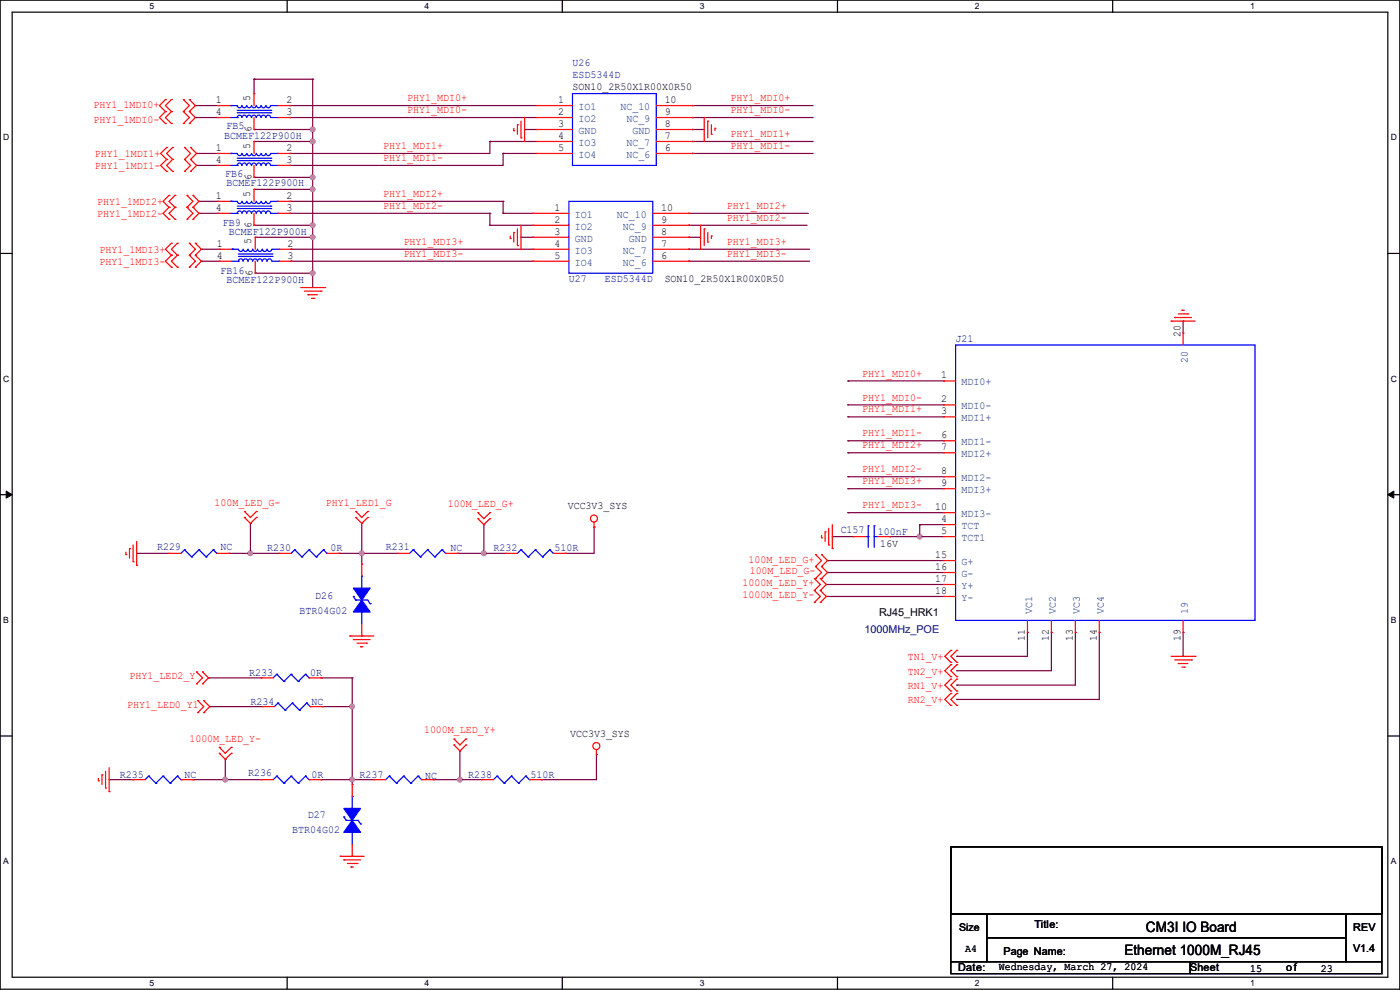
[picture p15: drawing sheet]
<svg xmlns="http://www.w3.org/2000/svg" width="297mm" height="210mm" viewBox="0 0 297 210" stroke-linecap="round" stroke-linejoin="round" font-family="sans-serif">
<defs><g id="words">
<g font-size="3">
<text x="243.1" y="197.6">CM3I IO Board</text>
<text x="238.5" y="202.7">Ethernet 1000M_RJ45</text>
</g>
<g font-size="2.3" fill="#000080">
<text x="121.5" y="14.1">U26</text>
<text x="121.5" y="16.6">ESD5344D</text>
<text x="47.5" y="29.6">BCMEF122P900H</text>
<text x="48" y="27.3">FB5</text>
<text x="47.8" y="37.5">FB6</text>
<text x="48" y="39.5">BCMEF122P900H</text>
<text x="47.3" y="47.9">FB9</text>
<text x="48.6" y="49.9">BCMEF122P900H</text>
<text x="46.8" y="58">FB16</text>
<text x="120.7" y="59.8">U27</text>
<text x="128.3" y="59.8">ESD5344D</text>
<text x="48" y="60.1">BCMEF122P900H</text>
<text x="202.7" y="72.5">J21</text>
<text x="178.4" y="113.2">C157</text>
<text x="186.2" y="113.4">100nF</text>
<text x="33.3" y="116.7">R229</text>
<text x="46.8" y="116.7">NC</text>
<text x="56.7" y="117">R230</text>
<text x="70.1" y="117">0R</text>
<text x="81.8" y="116.7">R231</text>
<text x="95.5" y="117">NC</text>
<text x="104.7" y="117">R232</text>
<text x="117.6" y="117">510R</text>
<text x="63.5" y="130.2">BTR04G02</text>
<text x="66.8" y="127.1">D26</text>
<text x="183.4" y="134.2">1000MHz_POE</text>
<text x="52.9" y="143.4">R233</text>
<text x="65.8" y="143.4">0R</text>
<text x="53.1" y="149.5">R234</text>
<text x="66.1" y="149.5">NC</text>
<text x="25.4" y="165">R235</text>
<text x="39.2" y="165">NC</text>
<text x="52.6" y="164.7">R236</text>
<text x="66.1" y="165">0R</text>
<text x="76.2" y="165">R237</text>
<text x="90.2" y="165.2">NC</text>
<text x="99.4" y="165">R238</text>
<text x="112.6" y="165">510R</text>
<text x="65.3" y="173.6">D27</text>
<text x="62" y="176.7">BTR04G02</text>
</g>
<g font-size="2.3" fill="#f00">
<text x="19.9" y="23">PHY1_1MDI0+</text>
<text x="86.4" y="21.5">PHY1_MDI0+</text>
<text x="155" y="21.5">PHY1_MDI0+</text>
<text x="19.9" y="26">PHY1_1MDI0-</text>
<text x="86.4" y="24">PHY1_MDI0-</text>
<text x="155" y="29.1">PHY1_MDI1+</text>
<text x="155" y="24">PHY1_MDI0-</text>
<text x="20.1" y="33.4">PHY1_1MDI1+</text>
<text x="20.1" y="35.9">PHY1_1MDI1-</text>
<text x="81.3" y="31.6">PHY1_MDI1+</text>
<text x="81.3" y="34.2">PHY1_MDI1-</text>
<text x="155" y="31.6">PHY1_MDI1-</text>
<text x="81.3" y="41.8">PHY1_MDI2+</text>
<text x="20.6" y="43.6">PHY1_1MDI2+</text>
<text x="20.6" y="46.1">PHY1_1MDI2-</text>
<text x="81.3" y="44.3">PHY1_MDI2-</text>
<text x="154.2" y="44.3">PHY1_MDI2+</text>
<text x="154.2" y="46.9">PHY1_MDI2-</text>
<text x="21.1" y="53.7">PHY1_1MDI3+</text>
<text x="85.6" y="51.9">PHY1_MDI3+</text>
<text x="154.2" y="51.9">PHY1_MDI3+</text>
<text x="21.1" y="56.3">PHY1_1MDI3-</text>
<text x="85.6" y="54.5">PHY1_MDI3-</text>
<text x="154.2" y="54.5">PHY1_MDI3-</text>
<text x="182.9" y="79.9">PHY1_MDI0+</text>
<text x="182.9" y="85">PHY1_MDI0-</text>
<text x="182.9" y="87.5">PHY1_MDI1+</text>
<text x="182.9" y="95.1">PHY1_MDI2+</text>
<text x="182.9" y="92.6">PHY1_MDI1-</text>
<text x="182.9" y="100.2">PHY1_MDI2-</text>
<text x="45.5" y="107.3">100M_LED_G-</text>
<text x="69.1" y="107.3">PHY1_LED1_G</text>
<text x="95" y="107.6">100M_LED_G+</text>
<text x="182.9" y="107.8">PHY1_MDI3-</text>
<text x="182.9" y="102.7">PHY1_MDI3+</text>
<text x="158.8" y="119.5">100M_LED_G+</text>
<text x="157.5" y="124.3">1000M_LED_Y+</text>
<text x="159" y="121.8">100M_LED_G-</text>
<text x="157.5" y="126.9">1000M_LED_Y-</text>
<text x="192.6" y="140.1">TN1_V+</text>
<text x="192.6" y="143.1">TN2_V+</text>
<text x="27.5" y="144.1">PHY1_LED2_Y</text>
<text x="192.6" y="146.2">RN1_V+</text>
<text x="192.6" y="149.2">RN2_V+</text>
<text x="27" y="150.2">PHY1_LED0_Y1</text>
<text x="90" y="155.6">1000M_LED_Y+</text>
<text x="40.2" y="157.4">1000M_LED_Y-</text>
</g>
<g font-size="2.3">
<text x="45.8" y="21.8">1</text>
<text x="53" y="21.4" transform="rotate(-90 53 21.4)">5</text>
<text x="60.7" y="21.8">2</text>
<text x="118.4" y="21.8">1</text>
<text x="121.5" y="19.2">SON10_2R50X1R00X0R50</text>
<text x="141" y="21.8">10</text>
<text x="45.8" y="24.4">4</text>
<text x="53.3" y="28" transform="rotate(-90 53.3 28)">6</text>
<text x="60.7" y="24.4">3</text>
<text x="118.4" y="24.4">2</text>
<text x="118.4" y="29.5">4</text>
<text x="118.4" y="26.9">3</text>
<text x="141" y="24.4">9</text>
<text x="141" y="29.5">7</text>
<text x="141" y="26.9">8</text>
<text x="45.8" y="34.5">4</text>
<text x="45.8" y="32">1</text>
<text x="53" y="31.5" transform="rotate(-90 53 31.5)">5</text>
<text x="60.7" y="34.5">3</text>
<text x="60.7" y="32">2</text>
<text x="118.4" y="32">5</text>
<text x="141" y="32">6</text>
<text x="53" y="41.7" transform="rotate(-90 53 41.7)">5</text>
<text x="53.3" y="38.1" transform="rotate(-90 53.3 38.1)">6</text>
<text x="45.8" y="44.7">4</text>
<text x="45.8" y="42.2">1</text>
<text x="60.7" y="44.7">3</text>
<text x="60.7" y="42.2">2</text>
<text x="117.6" y="44.7">1</text>
<text x="117.6" y="47.2">2</text>
<text x="140.3" y="44.7">10</text>
<text x="140.3" y="47.2">9</text>
<text x="46" y="52.3">1</text>
<text x="53.3" y="51.9" transform="rotate(-90 53.3 51.9)">5</text>
<text x="53.3" y="48.3" transform="rotate(-90 53.3 48.3)">6</text>
<text x="61" y="52.3">2</text>
<text x="117.6" y="52.3">4</text>
<text x="117.6" y="49.8">3</text>
<text x="140.3" y="52.3">7</text>
<text x="140.3" y="49.8">8</text>
<text x="46" y="54.9">4</text>
<text x="53.6" y="58.5" transform="rotate(-90 53.6 58.5)">6</text>
<text x="61" y="54.9">3</text>
<text x="117.6" y="54.9">5</text>
<text x="140.3" y="54.9">6</text>
<text x="141" y="59.8">SON10_2R50X1R00X0R50</text>
<text x="250.4" y="71.4" transform="rotate(-90 250.4 71.4)">20</text>
<text x="199.7" y="80.3">1</text>
<text x="199.7" y="85.3">2</text>
<text x="199.7" y="87.9">3</text>
<text x="199.7" y="95.5">7</text>
<text x="199.7" y="93">6</text>
<text x="199.7" y="100.6">8</text>
<text x="199.7" y="103.1">9</text>
<text x="120.4" y="108.1">VCC3V3_SYS</text>
<text x="198.4" y="108.2">10</text>
<text x="199.7" y="110.7">4</text>
<text x="199.7" y="113.3">5</text>
<text x="186.7" y="115.9">16V</text>
<text x="198.4" y="118.4">15</text>
<text x="198.4" y="120.9">16</text>
<text x="198.4" y="126">18</text>
<text x="198.4" y="123.4">17</text>
<text x="186.5" y="130.6">RJ45_HRK1</text>
<text x="217.4" y="135.9" transform="rotate(-90 217.4 135.9)">11</text>
<text x="222.5" y="135.9" transform="rotate(-90 222.5 135.9)">12</text>
<text x="227.6" y="135.9" transform="rotate(-90 227.6 135.9)">13</text>
<text x="232.7" y="135.9" transform="rotate(-90 232.7 135.9)">14</text>
<text x="250.4" y="135.9" transform="rotate(-90 250.4 135.9)">19</text>
<text x="120.9" y="156.3">VCC3V3_SYS</text>
<text x="219.5" y="196.9">Title:</text>
<text x="287.1" y="197.4">REV</text>
<text x="204.8" y="202.1">A4</text>
<text x="212.9" y="202.5">Page Name:</text>
<text x="287.1" y="202">V1.4</text>
<text x="203.2" y="206.1">Date:</text>
<text x="211.9" y="205.9">Wednesday, March 27, 2024</text>
<text x="252.5" y="206.1">Sheet</text>
<text x="265.2" y="206.1">15</text>
<text x="272.8" y="206.1">of</text>
<text x="280.2" y="206.1">23</text>
</g>
<g font-size="2.3" fill="#004080">
<text x="122.7" y="23.3">IO1</text>
<text x="131.6" y="23.3">NC_10</text>
<text x="122.7" y="25.9">IO2</text>
<text x="122.7" y="28.4">GND</text>
<text x="132.9" y="25.9">NC_9</text>
<text x="134.2" y="28.4">GND</text>
<text x="122.7" y="30.9">IO3</text>
<text x="122.7" y="33.5">IO4</text>
<text x="132.9" y="30.9">NC_7</text>
<text x="132.9" y="33.5">NC_6</text>
<text x="122" y="46.2">IO1</text>
<text x="130.9" y="46.2">NC_10</text>
<text x="122" y="48.7">IO2</text>
<text x="122" y="53.8">IO3</text>
<text x="122" y="51.3">GND</text>
<text x="132.1" y="48.7">NC_9</text>
<text x="132.1" y="53.8">NC_7</text>
<text x="133.4" y="51.3">GND</text>
<text x="122" y="56.3">IO4</text>
<text x="132.1" y="56.3">NC_6</text>
<text x="252" y="77" transform="rotate(-90 252 77)">20</text>
<text x="204" y="81.7">MDI0+</text>
<text x="204" y="86.8">MDI0-</text>
<text x="204" y="89.4">MDI1+</text>
<text x="204" y="94.4">MDI1-</text>
<text x="204" y="97">MDI2+</text>
<text x="204" y="104.6">MDI3+</text>
<text x="204" y="102.1">MDI2-</text>
<text x="204" y="112.2">TCT</text>
<text x="204" y="109.7">MDI3-</text>
<text x="204" y="119.8">G+</text>
<text x="204" y="114.8">TCT1</text>
<text x="204" y="122.4">G-</text>
<text x="204" y="124.9">Y+</text>
<text x="204" y="127.5">Y-</text>
<text x="218.9" y="130.3" transform="rotate(-90 218.9 130.3)">VC1</text>
<text x="224" y="130.3" transform="rotate(-90 224 130.3)">VC2</text>
<text x="229.1" y="130.3" transform="rotate(-90 229.1 130.3)">VC3</text>
<text x="234.2" y="130.3" transform="rotate(-90 234.2 130.3)">VC4</text>
<text x="252" y="130.3" transform="rotate(-90 252 130.3)">19</text>
</g>
<text font-size="2.2" x="203.5" y="197.4">Size</text>
<g font-size="1.8">
<text x="31.7" y="1.9">5</text>
<text x="90.1" y="1.9">4</text>
<text x="148.5" y="1.9">3</text>
<text x="206.8" y="1.9">2</text>
<text x="265.2" y="1.9">1</text>
<text x=".7" y="29.8">D</text>
<text x="295.1" y="29.8">D</text>
<text x=".7" y="80.9">C</text>
<text x="295.1" y="80.9">C</text>
<text x=".7" y="132.1">B</text>
<text x="295.1" y="132.1">B</text>
<text x=".7" y="183.3">A</text>
<text x="295.1" y="183.3">A</text>
<text x="31.7" y="209.2">5</text>
<text x="90.1" y="209.2">4</text>
<text x="148.5" y="209.2">3</text>
<text x="206.8" y="209.2">2</text>
<text x="265.2" y="209.2">1</text>
</g>
</g></defs>
<path d="M0 0h297v209.8h-297zM2.6 2.6h291.8v204.7h-291.8z" fill="none" stroke="#000" stroke-width=".25"/>
<g fill="#fff">
<path d="M31.7 .3h1v2h-1z"/>
<path d="M31.7 207.6h1v1.9h-1z"/>
</g>
<path d="M60.9 0v2.6M60.9 207.3v2.5" fill="none" stroke="#000" stroke-width=".25"/>
<g fill="#fff">
<path d="M90.1 .3h1v2h-1z"/>
<path d="M90.1 207.6h1v1.9h-1z"/>
</g>
<path d="M119.3 0v2.6M119.3 207.3v2.5" fill="none" stroke="#000" stroke-width=".25"/>
<g fill="#fff">
<path d="M148.5 .3h.9v2h-.9z"/>
<path d="M148.5 207.6h.9v1.9h-.9z"/>
</g>
<path d="M177.7 0v2.6M177.7 207.3v2.5" fill="none" stroke="#000" stroke-width=".25"/>
<g fill="#fff">
<path d="M206.8 .3h1v2h-1z"/>
<path d="M206.8 207.6h1v1.9h-1z"/>
</g>
<path d="M236.1 0v2.6M236.1 207.3v2.5" fill="none" stroke="#000" stroke-width=".25"/>
<g fill="#fff">
<path d="M265.2 .3h1v2h-1z"/>
<path d="M265.2 207.6h1v1.9h-1z"/>
<path d="M.7 28.2h1.2v1.9h-1.2z"/>
<path d="M295.1 28.2h1.2v1.9h-1.2z"/>
<path d="M.7 79.3h1.2v2h-1.2z"/>
<path d="M295.1 79.3h1.2v2h-1.2z"/>
</g>
<path d="M0 53.8h2.6M294.4 53.8h2.6" fill="none" stroke="#000" stroke-width=".25"/>
<g fill="#fff">
<path d="M.7 130.5h1.2v2h-1.2z"/>
<path d="M295.1 130.5h1.1v2h-1.1z"/>
</g>
<path d="M0 104.9h2.6M294.4 104.9h2.6" fill="none" stroke="#000" stroke-width=".25"/>
<path d="M1.3 104.2l1.3 .7-1.3 .8zM294.4 104.9l1.3-.7v1.5z" fill="#000" stroke="#000" stroke-width=".21"/>
<g fill="#fff">
<path d="M.7 181.7h1.2v2h-1.2z"/>
<path d="M295.1 181.7h1.1v2h-1.1z"/>
</g>
<path d="M0 156.1h2.6M294.4 156.1h2.6M201.7 179.6h91.5v14.2h-91.5zM201.7 193.8h7.6v10.2h-7.6zM209.3 193.8h76.2v5.1h-76.2zM209.3 198.9h76.2v5.1h-76.2zM285.5 193.8h7.7v10.2h-7.7zM201.7 204h50.8v2.5h-50.8zM252.5 204h40.7v2.5h-40.7z" fill="none" stroke="#000" stroke-width=".25"/>
<g fill="none" stroke="#800040" stroke-width=".25">
<path d="M53.9 16.8h.1M53.9 16.8v3.1M53.9 16.8h12.4M66.3 16.8h.1M66.3 16.8v44.2M41.4 24.9h.1M41.4 22.4h.1M41.4 22.4h4.9M41.4 24.9h4.9M41.7 32.6h.1M41.7 35.1h.1M41.7 32.6h4.6"/>
<path d="M41.7 35.1h4.6M53.9 27.5h.1M53.9 30h.1M53.9 37.6h.1M53.9 30h12.4M53.9 27.5h12.4M53.9 37.6h12.4M61.5 22.4h.1M61.5 24.9h.1M61.5 32.6h.1M61.5 35.1h.1M61.5 22.4h52.3"/>
<path d="M61.5 24.9h52.3M66.3 27.5h.1M66.3 30h.1M66.3 37.6h.1M103.9 30h.1M103.9 30h9.9M103.9 30v2.6h-42.4M106.7 32.6h.1M106.7 32.6h7.1M106.7 32.6v2.5h-45.2M111.3 27.5h.1M111.3 27.5h2.5"/>
<path d="M146.9 22.4h.1M146.9 30h.1M146.9 24.9h.1M146.9 32.6h.1M146.9 27.5h.1M146.9 22.4h25.6M146.9 30h25.6M146.9 24.9h25.6M146.9 32.6h25.6M146.9 27.5h2.5M42.2 45.3h.1M42.2 42.7h.1"/>
<path d="M42.2 45.3h4.1M42.2 42.7h4.1M42.7 55.4h.1M42.7 52.9h.1M42.7 52.9h3.8M42.7 55.4h3.8M53.9 40.2h.1M53.9 47.8h.1M53.9 47.8h12.4M53.9 40.2h12.4M54.1 50.3h.1M54.1 58h.1"/>
<path d="M54.1 50.3h12.2M54.1 58h12.2M61.5 42.7h.1M61.5 45.3h.1M61.5 45.3h42.4M61.5 42.7h45.2M61.8 52.9h.1M61.8 55.4h.1M61.8 52.9h51.3M61.8 55.4h51.3M66.3 40.2h.1M66.3 47.8h.1"/>
<path d="M66.3 50.3h.1M66.3 58h.1M103.9 45.3h.1M103.9 47.8h.1M103.9 47.8h9.2M103.9 45.3v2.5M106.7 42.7h.1M106.7 45.3h.1M106.7 45.3h6.4M106.7 42.7v2.6M110.5 50.3h.1M110.5 50.3h2.6"/>
<path d="M146.1 52.9h.1M146.1 45.3h.1M146.1 47.8h.1M146.1 55.4h.1M146.1 50.3h.1M146.1 52.9h25.6M146.1 45.3h25.4M146.1 47.8h25.1M146.1 55.4h25.6M146.1 50.3h2.5M251 68.1h.1M251 68.1v2.6"/>
<path d="M179.9 96.1h.1M179.9 85.9h.1M179.9 80.8h.1M179.9 88.4h.1M179.9 93.5h.1M179.9 96.1h20.3M179.9 85.9h20.3M179.9 80.8h20.3M179.9 88.4h20.3M179.9 93.5h20.3M29 117.4h.1M29 117.4h6.9"/>
<path d="M48.6 117.4h.1M48.6 117.4h10.6M53.1 111h.1M53.1 117.4h.1M53.1 111v6.4M71.9 117.4h.1M71.9 117.4h12.5M76.8 111h.1M76.8 117.4h.1M76.8 117.6h.1M76.8 111v6.4M76.8 117.6v2.1"/>
<path d="M97.1 117.4h.1M97.1 117.4h10.1M102.7 111.3h.1M102.7 117.4h.1M102.7 111.3v6.1M119.9 117.4h.1M126 111.8h.1M126 111.8v5.6h-6.1M175.6 118.9h.1M175.6 118.9h24.6M176.6 113.8h.1M176.6 113.8h4.5"/>
<path d="M179.9 101.1h.1M179.9 108.8h.1M179.9 103.7h.1M179.9 101.1h20.3M179.9 108.8h20.3M179.9 103.7h20.3M188.8 113.8h.1M188.8 113.8h11.4M195.1 111.3h.1M195.1 113.8h.1M195.1 111.3h5.1M195.1 111.3v2.5"/>
<path d="M175.3 124h.1M175.3 126.5h.1M175.3 124h24.9M175.3 126.5h24.9M175.6 121.5h.1M175.6 121.5h24.6M203 139.2h.1M218 134.2h.1M218 134.2v5h-15M223.1 134.2h.1M223.1 134.2v8.1h-20.1M228.1 134.2h.1"/>
<path d="M228.1 134.2v11.1h-25.1M233.2 134.2h.1M233.2 134.2v14.2h-30.2M251 134.2h.1M251 134.2v5M44.2 143.8h.1M44.2 143.8h11.2M44.5 149.9h.1M44.5 149.9h11.2M68.1 143.8h.1M68.1 143.8h6.6M68.4 149.9h.1"/>
<path d="M68.4 149.9h6.3M74.7 143.8h.1M74.7 149.9h.1M74.7 143.8v22.6M97.6 159.3h.1M97.6 159.3v6.1M203 142.3h.1M203 148.4h.1M203 145.3h.1M23.2 165.4h.1M23.2 165.4h5M40.9 165.4h.1"/>
<path d="M40.9 165.4h14.5M47.8 161.1h.1M47.8 165.4h.1M47.8 161.1v4.3M68.1 165.4h.1M68.1 165.4h11.2M74.7 165.4h.1M92 165.4h.1M92 165.4h10.2M97.6 165.4h.1M114.9 165.4h.1M126.5 160.1h.1"/>
<path d="M126.5 160.1v5.3h-11.6"/>
</g>
<g fill="#f0f" stroke="#f0f" stroke-width=".25">
<circle cx="47.8" cy="165.4" r=".49"/>
<circle cx="97.6" cy="165.4" r=".49"/>
<circle cx="74.7" cy="165.4" r=".49"/>
<circle cx="74.7" cy="149.9" r=".49"/>
<circle cx="53.1" cy="117.4" r=".49"/>
<circle cx="102.6" cy="117.4" r=".49"/>
<circle cx="66.3" cy="30" r=".49"/>
<circle cx="66.3" cy="27.5" r=".49"/>
<circle cx="66.3" cy="37.6" r=".49"/>
<circle cx="66.3" cy="40.2" r=".49"/>
<circle cx="66.3" cy="47.8" r=".49"/>
<circle cx="66.3" cy="57.9" r=".49"/>
<circle cx="66.3" cy="50.3" r=".49"/>
<circle cx="76.7" cy="117.4" r=".49"/>
<circle cx="195.1" cy="113.8" r=".49"/>
</g>
<g fill="none" stroke="#f00" stroke-width=".25">
<path d="M53.9 19.9h.1M53.9 19.9v2.5M35.1 21.1h.1M35.1 23.7h.1M35.1 26.2h.1M35.1 21.1l-1.3 1.3 1.3 1.3M35.1 23.7l-1.3 1.2 1.3 1.3M35.3 31.3h.1M35.3 33.8h.1M35.3 36.4h.1M35.3 31.3l-1.2 1.3 1.2 1.2M35.3 33.8l-1.2 1.3 1.2 1.3"/>
<path d="M36.4 21.1h.1M36.4 23.7h.1M36.4 26.2h.1M36.4 21.1l-1.3 1.3 1.3 1.3M36.4 23.7l-1.3 1.2 1.3 1.3M36.6 31.3h.1M36.6 33.8h.1M36.6 36.4h.1M36.6 31.3l-1.3 1.3 1.3 1.2M36.6 33.8l-1.3 1.3 1.3 1.3M38.9 21.1h.1M38.9 23.7h.1"/>
<path d="M38.9 26.2h.1M38.9 21.1l1.3 1.3-1.3 1.3M38.9 23.7l1.3 1.2-1.3 1.3M39.2 31.3h.1M39.2 33.8h.1M39.2 36.4h.1M39.2 31.3l1.2 1.3-1.2 1.2M39.2 33.8l1.2 1.3-1.2 1.3M40.2 23.7h.1M40.2 21.1h.1M40.2 26.2h.1M40.2 21.1l1.2 1.3-1.2 1.3"/>
<path d="M40.2 23.7l1.2 1.2-1.2 1.3M40.4 33.8h.1M40.4 31.3h.1M40.4 36.4h.1M40.4 31.3l1.3 1.3-1.3 1.2M40.4 33.8l1.3 1.3-1.3 1.3M46.3 35.1h.1M46.3 32.6h.1M46.3 24.9h.1M46.3 22.4h.1M46.3 22.4h2.5M46.3 24.9h2.5"/>
<path d="M46.3 32.6h2.5M46.3 35.1h2.5M53.9 30h.1M53.9 37.6h.1M53.9 27.5h.1M53.9 24.9v2.6M53.9 30v2.6M53.9 35.1v2.5M59 22.4h2.5M59 24.9h2.5M59 32.6h2.5M59 35.1h2.5"/>
<path d="M61.5 35.1h.1M61.5 32.6h.1M61.5 24.9h.1M61.5 22.4h.1M109 27.7h.1M109 27.2v.5M109.8 26.5h.1M109.8 26.5v2M110.5 29.3h.1M110.5 25.7v3.6M111.3 30h.1M111.3 24.9v5.1"/>
<path d="M113.8 22.4h.1M113.8 24.9h.1M113.8 30h.1M113.8 32.6h.1M113.8 27.5h.1M113.8 22.4h7.7M113.8 24.9h7.7M113.8 30h7.7M113.8 32.6h7.7M113.8 27.5h7.7M139.2 22.4h7.7M139.2 24.9h7.7"/>
<path d="M139.2 30h7.7M139.2 32.6h7.7M139.2 27.5h7.7M146.9 22.4h.1M146.9 24.9h.1M146.9 30h.1M146.9 32.6h.1M146.9 27.5h.1M149.4 24.9h.1M149.4 24.9v5.1M150.2 25.7h.1M150.2 25.7v3.6"/>
<path d="M150.9 28.5h.1M150.9 26.5v2M151.7 27.2h.1M151.7 27.2v.5M35.9 41.4h.1M35.9 44h.1M35.9 46.5h.1M35.9 41.4l-1.3 1.3 1.3 1.3M35.9 44l-1.3 1.3 1.3 1.2M36.4 51.6h.1M36.4 54.1h.1M36.4 56.7h.1"/>
<path d="M36.4 51.6l-1.3 1.3 1.3 1.2M36.4 54.1l-1.3 1.3 1.3 1.3M37.1 41.4h.1M37.1 44h.1M37.1 46.5h.1M37.1 41.4l-1.2 1.3 1.2 1.3M37.1 44l-1.2 1.3 1.2 1.2M37.6 51.6h.1M37.6 54.1h.1M37.6 56.7h.1M37.6 51.6l-1.2 1.3 1.2 1.2M37.6 54.1l-1.2 1.3 1.2 1.3"/>
<path d="M39.7 41.4h.1M39.7 44h.1M39.7 46.5h.1M39.7 41.4l1.2 1.3-1.2 1.3M39.7 44l1.2 1.3-1.2 1.2M40.2 51.6h.1M40.2 54.1h.1M40.2 56.7h.1M40.2 51.6l1.2 1.3-1.2 1.2M40.2 54.1l1.2 1.3-1.2 1.3M40.9 44h.1M40.9 41.4h.1"/>
<path d="M40.9 46.5h.1M40.9 41.4l1.3 1.3-1.3 1.3M40.9 44l1.3 1.3-1.3 1.2M41.4 54.1h.1M41.4 51.6h.1M41.4 56.7h.1M41.4 51.6l1.3 1.3-1.3 1.2M41.4 54.1l1.3 1.3-1.3 1.3M46.3 45.3h.1M46.3 42.7h.1M46.3 45.3h2.5M46.3 42.7h2.5"/>
<path d="M46.5 55.4h.1M46.5 52.9h.1M46.5 55.4h2.6M46.5 52.9h2.6M53.9 40.2h.1M53.9 47.8h.1M53.9 40.2v2.5M53.9 45.3v2.5M54.1 50.3h.1M54.1 58h.1M54.1 50.3v2.6M54.1 55.4v2.6"/>
<path d="M59 45.3h2.5M59 42.7h2.5M59.2 55.4h2.6M59.2 52.9h2.6M61.5 45.3h.1M61.5 42.7h.1M61.8 55.4h.1M61.8 52.9h.1M108.2 50.6h.1M108.2 50.1v.5M109 49.3h.1M109 49.3v2.1"/>
<path d="M109.8 52.1h.1M109.8 48.6v3.5M110.5 52.9h.1M110.5 47.8v5.1M113.1 45.3h.1M113.1 47.8h.1M113.1 52.9h.1M113.1 55.4h.1M113.1 50.3h.1M113.1 55.4h7.6M113.1 52.9h7.6M113.1 45.3h7.6"/>
<path d="M113.1 47.8h7.6M113.1 50.3h7.6M138.5 55.4h7.6M138.5 52.9h7.6M138.5 45.3h7.6M138.5 47.8h7.6M138.5 50.3h7.6M146.1 45.3h.1M146.1 47.8h.1M146.1 52.9h.1M146.1 55.4h.1M146.1 50.3h.1"/>
<path d="M148.6 47.8h.1M148.6 47.8v5.1M149.4 48.6h.1M149.4 48.6v3.5M150.2 51.4h.1M150.2 49.3v2.1M150.9 50.1h.1M150.9 50.1v.5M63.8 61h5.1M64.6 61.8h3.5M65.3 62.5h.1M65.3 62.5h2.1"/>
<path d="M66.1 63.3h.5M66.6 63.3h.1M68.1 61.8h.1M68.9 61h.1M248.5 68.1h.1M248.5 68.1h5M249.2 67.4h.1M249.2 67.4h3.6M250 66.6h2M250.7 65.8h.1M250.7 65.8h.5M251 70.7h.1"/>
<path d="M251 70.7v2.5M252 66.6h.1M200.2 96.1h.1M200.2 85.9h.1M200.2 88.4h.1M200.2 93.5h.1M200.2 80.8h.1M200.2 96.1h2.5M200.2 85.9h2.5M200.2 88.4h2.5M200.2 93.5h2.5M200.2 80.8h2.5"/>
<path d="M26.7 117.6h.1M26.7 117.1v.5M27.5 116.4h.1M27.5 116.4v2M28.2 119.2h.1M28.2 115.6v3.6M29 119.9h.1M29 114.9v5M35.9 117.4h.1M35.9 117.4h2.5M46 117.4h2.6M48.6 117.4h.1"/>
<path d="M51.9 109.8h.1M51.9 108.5h.1M51.9 109.8l1.2 1.2 1.3-1.2M51.9 108.5l1.2 1.3 1.3-1.3M54.4 109.8h.1M54.4 108.5h.1M59.2 117.4h.1M59.2 117.4h2.6M69.4 117.4h2.5M71.9 117.4h.1M75.5 109.8h.1M75.5 108.5h.1"/>
<path d="M75.5 109.8l1.3 1.2 1.2-1.2M75.5 108.5l1.3 1.3 1.2-1.3M76.8 119.7h.1M76.8 119.7v2.5M78 109.8h.1M78 108.5h.1M84.4 117.4h.1M84.4 117.4h2.5M94.5 117.4h2.6M97.1 117.4h.1M101.4 110h.1M101.4 108.8h.1"/>
<path d="M101.4 110l1.3 1.3 1.2-1.3M101.4 108.8l1.3 1.2 1.2-1.2M103.9 110h.1M103.9 108.8h.1M107.2 117.4h.1M107.2 117.4h2.6M117.4 117.4h2.5M119.9 117.4h.1M126 111.8h.1M126 110.8v1M173 117.6h.1M173 117.6l1.3 1.3-1.3 1.3"/>
<path d="M174.3 114.1h.1M174.3 117.6h.1M174.3 113.6v.5M174.3 117.6l1.3 1.3-1.3 1.3M175 112.8h.1M175 112.8v2.1M175.8 115.6h.1M175.8 112.1v3.5M176.6 116.4h.1M176.6 111.3v5.1M181.1 113.8h.1M181.1 113.8h2.6"/>
<path d="M186.2 113.8h2.6M188.8 113.8h.1M200.2 111.3h.1M200.2 108.8h.1M200.2 103.7h.1M200.2 101.1h.1M200.2 118.9h.1M200.2 113.8h.1M200.2 111.3h2.5M200.2 108.8h2.5M200.2 103.7h2.5M200.2 101.1h2.5"/>
<path d="M200.2 118.9h2.5M200.2 113.8h2.5M74.2 134.9h.1M74.2 134.9h5.1M75 135.7h.1M75 135.7h3.5M75.7 136.4h2.1M76.5 137.2h.1M76.5 137.2h.5M76.8 134.9h.1M76.8 132.4v2.5M77.8 136.4h.1"/>
<path d="M172.8 125.3h.1M172.8 122.7h.1M172.8 127.8h.1M172.8 122.7l1.2 1.3-1.2 1.3M172.8 125.3l1.2 1.2-1.2 1.3M173 120.2h.1M173 122.7h.1M173 120.2l1.3 1.3-1.3 1.2M174 122.7h.1M174 125.3h.1M174 127.8h.1M174 122.7l1.3 1.3-1.3 1.3"/>
<path d="M174 125.3l1.3 1.2-1.3 1.3M174.3 120.2h.1M174.3 122.7h.1M174.3 120.2l1.3 1.3-1.3 1.2M200.2 121.5h.1M200.2 126.5h.1M200.2 124h.1M200.2 121.5h2.5M200.2 126.5h2.5M200.2 124h2.5M201.7 138h.1M201.7 138l-1.3 1.2 1.3 1.3"/>
<path d="M203 138h.1M203 138l-1.3 1.2 1.3 1.3M218 134.2h.1M218 131.6v2.6M223.1 134.2h.1M223.1 131.6v2.6M228.1 134.2h.1M228.1 131.6v2.6M233.2 134.2h.1M233.2 131.6v2.6M248.5 139.2h5M249.2 140h3.6"/>
<path d="M251 134.2h.1M251 131.6v2.6M252.8 140h.1M253.5 139.2h.1M41.7 145.1h.1M41.7 142.5h.1M41.7 142.5l1.3 1.3-1.3 1.3M42 151.2h.1M42 148.6h.1M42 148.6l1.2 1.3-1.2 1.3M43 142.5h.1M43 145.1h.1"/>
<path d="M43 142.5l1.2 1.3-1.2 1.3M43.2 148.6h.1M43.2 151.2h.1M43.2 148.6l1.3 1.3-1.3 1.3M46.5 159.8h.1M46.5 158.5h.1M46.5 159.8l1.3 1.3 1.3-1.3M46.5 158.5l1.3 1.3 1.3-1.3M49.1 159.8h.1M49.1 158.5h.1M55.4 143.8h.1M55.4 143.8h2.6"/>
<path d="M55.7 149.9h.1M55.7 149.9h2.5M65.6 143.8h2.5M65.8 149.9h2.6M68.1 143.8h.1M68.4 149.9h.1M96.3 158h.1M96.3 156.8h.1M96.3 158l1.3 1.3 1.2-1.3M96.3 156.8l1.3 1.2 1.2-1.2M98.8 158h.1M98.8 156.8h.1"/>
<path d="M126.5 159v1.1M201.7 140.5h.1M201.7 143.6h.1M201.7 141h.1M201.7 146.6h.1M201.7 144.1h.1M201.7 149.6h.1M201.7 147.1h.1M201.7 141l-1.3 1.3 1.3 1.3M201.7 144.1l-1.3 1.2 1.3 1.3M201.7 147.1l-1.3 1.3 1.3 1.2M203 140.5h.1"/>
<path d="M203 143.6h.1M203 141h.1M203 146.6h.1M203 144.1h.1M203 149.6h.1M203 147.1h.1M203 141l-1.3 1.3 1.3 1.3M203 144.1l-1.3 1.2 1.3 1.3M203 147.1l-1.3 1.3 1.3 1.2M250 140.8h.1M250 140.8h2M250.7 141.5h.5"/>
<path d="M251.2 141.5h.1M20.9 165.7h.1M20.9 165.1v.6M21.6 164.4h.1M21.6 164.4v2M22.4 167.2h.1M22.4 163.6v3.6M23.2 167.9h.1M23.2 162.9v5M28.2 165.4h.1M28.2 165.4h2.6M38.4 165.4h2.5"/>
<path d="M40.9 165.4h.1M55.4 165.4h.1M55.4 165.4h2.6M65.6 165.4h2.5M68.1 165.4h.1M74.7 166.4h.1M74.7 166.4v2.6M74.7 179.1v2.6M79.3 165.4h.1M79.3 165.4h2.5M89.5 165.4h2.5M92 165.4h.1"/>
<path d="M102.2 165.4h.1M102.2 165.4h2.5M112.3 165.4h2.6M114.9 165.4h.1M126.5 160.1h.1M72.2 181.7h.1M72.2 181.7h5.1M72.9 182.4h.1M72.9 182.4h3.6M73.7 183.2h2M74.5 183.9h.1M74.5 183.9h.5"/>
<path d="M74.7 181.7h.1M75.7 183.2h.1"/>
<circle cx="126" cy="110" r=".74"/>
<circle cx="126.5" cy="158.3" r=".74"/>
</g>
<g fill="none" stroke="#00f" stroke-width=".25">
<path d="M121.5 19.9h17.7v15.2h-17.7zM48.8 35.1h1.5M48.8 24.9h1.5M49.1 32.6h.1M49.1 22.4h.1M50.3 35.1h.1M50.3 24.9h.1M50.3 34.1h7.1M50.3 33.6h7.1M50.3 23.9h7.1M50.3 23.4h7.1M51.3 32.6a.49 .49 0 0 1-.5 .4 .49 .49 0 0 1-.5-.4h-1.5"/>
<path d="M51.3 22.4a.49 .49 0 0 1-.5 .5 .49 .49 0 0 1-.5-.5h-1.5M51.3 35.1a.49 .49 0 0 0-.5-.5 .49 .49 0 0 0-.5 .5M51.3 24.9a.49 .49 0 0 0-.5-.5 .49 .49 0 0 0-.5 .5M54.4 32.6a.51 .51 0 0 1-.6 .4 .51 .51 0 0 1-.5-.4 .51 .51 0 0 1-.5 .4 .51 .51 0 0 1-.5-.4 .49 .49 0 0 1-.5 .4 .49 .49 0 0 1-.4-.4M54.4 22.4a.51 .51 0 0 1-.6 .5 .51 .51 0 0 1-.5-.5 .51 .51 0 0 1-.5 .5 .51 .51 0 0 1-.5-.5 .49 .49 0 0 1-.5 .5 .49 .49 0 0 1-.4-.5M54.4 35.1a.51 .51 0 0 0-.6-.5 .51 .51 0 0 0-.5 .5 .51 .51 0 0 0-.5-.5 .51 .51 0 0 0-.5 .5 .49 .49 0 0 0-.5-.5 .49 .49 0 0 0-.4 .5M54.4 24.9a.51 .51 0 0 0-.6-.5 .51 .51 0 0 0-.5 .5 .51 .51 0 0 0-.5-.5 .51 .51 0 0 0-.5 .5 .49 .49 0 0 0-.5-.5 .49 .49 0 0 0-.4 .5M55.4 35.1a.49 .49 0 0 0-.5-.5 .49 .49 0 0 0-.5 .5M55.4 24.9a.49 .49 0 0 0-.5-.5 .49 .49 0 0 0-.5 .5M55.4 32.6a.49 .49 0 0 1-.5 .4 .49 .49 0 0 1-.5-.4M55.4 22.4a.49 .49 0 0 1-.5 .5 .49 .49 0 0 1-.5-.5M56.4 35.1a.49 .49 0 0 0-.5-.5 .49 .49 0 0 0-.5 .5"/>
<path d="M56.4 32.6a.49 .49 0 0 1-.5 .4 .49 .49 0 0 1-.5-.4M56.4 24.9a.49 .49 0 0 0-.5-.5 .49 .49 0 0 0-.5 .5M56.4 22.4a.49 .49 0 0 1-.5 .5 .49 .49 0 0 1-.5-.5M57.4 35.1a.49 .49 0 0 0-.5-.5 .49 .49 0 0 0-.5 .5M57.4 24.9a.49 .49 0 0 0-.5-.5 .49 .49 0 0 0-.5 .5M57.4 32.6a.49 .49 0 0 1-.5 .4 .49 .49 0 0 1-.5-.4M57.4 22.4a.49 .49 0 0 1-.5 .5 .49 .49 0 0 1-.5-.5M57.4 34.1h.1M57.4 33.6h.1M57.4 23.9h.1M57.4 23.4h.1M57.4 35.1h1.6"/>
<path d="M57.4 32.6h1.6M57.4 24.9h1.6M57.4 22.4h1.6M59 35.1h.1M59 32.6h.1M59 24.9h.1M59 22.4h.1M48.8 45.3h1.5M49.1 42.7h.1M49.1 55.4h1.5M49.3 52.9h.1M50.3 45.3h.1"/>
<path d="M50.3 44.2h7.1M50.3 43.7h7.1M50.6 55.4h.1M50.6 54.4h7.1M50.6 53.9h7.1M51.3 42.7a.49 .49 0 0 1-.5 .5 .49 .49 0 0 1-.5-.5h-1.5M51.3 45.3a.49 .49 0 0 0-.5-.6 .49 .49 0 0 0-.5 .6M51.6 52.9a.49 .49 0 0 1-.5 .4 .49 .49 0 0 1-.5-.4h-1.5M51.6 55.4a.49 .49 0 0 0-.5-.5 .49 .49 0 0 0-.5 .5M52.6 52.9a.49 .49 0 0 1-.5 .4 .49 .49 0 0 1-.5-.4M52.6 55.4a.49 .49 0 0 0-.5-.5 .49 .49 0 0 0-.5 .5M53.6 52.9a.49 .49 0 0 1-.5 .4 .49 .49 0 0 1-.5-.4"/>
<path d="M53.6 55.4a.49 .49 0 0 0-.5-.5 .49 .49 0 0 0-.5 .5M54.4 42.7a.51 .51 0 0 1-.6 .5 .51 .51 0 0 1-.5-.5 .51 .51 0 0 1-.5 .5 .51 .51 0 0 1-.5-.5 .49 .49 0 0 1-.5 .5 .49 .49 0 0 1-.4-.5M54.4 45.3a.51 .51 0 0 0-.6-.6 .51 .51 0 0 0-.5 .6 .51 .51 0 0 0-.5-.6 .51 .51 0 0 0-.5 .6 .49 .49 0 0 0-.5-.6 .49 .49 0 0 0-.4 .6M55.4 45.3a.49 .49 0 0 0-.5-.6 .49 .49 0 0 0-.5 .6M55.4 42.7a.49 .49 0 0 1-.5 .5 .49 .49 0 0 1-.5-.5M55.6 52.9a.51 .51 0 0 1-.5 .4 .51 .51 0 0 1-.5-.4 .49 .49 0 0 1-.5 .4 .49 .49 0 0 1-.5-.4M55.6 55.4a.51 .51 0 0 0-.5-.5 .51 .51 0 0 0-.5 .5 .49 .49 0 0 0-.5-.5 .49 .49 0 0 0-.5 .5M56.4 45.3a.49 .49 0 0 0-.5-.6 .49 .49 0 0 0-.5 .6M56.4 42.7a.49 .49 0 0 1-.5 .5 .49 .49 0 0 1-.5-.5M56.6 55.4a.49 .49 0 0 0-.4-.5 .49 .49 0 0 0-.5 .5M56.6 52.9a.49 .49 0 0 1-.4 .4 .49 .49 0 0 1-.5-.4M57.4 45.3a.49 .49 0 0 0-.5-.6 .49 .49 0 0 0-.5 .6"/>
<path d="M57.4 42.7a.49 .49 0 0 1-.5 .5 .49 .49 0 0 1-.5-.5M57.4 44.2h.1M57.4 43.7h.1M57.4 45.3h1.6M57.4 42.7h1.6M57.7 52.9a.49 .49 0 0 1-.5 .4 .49 .49 0 0 1-.5-.4M57.7 55.4a.49 .49 0 0 0-.5-.5 .49 .49 0 0 0-.5 .5M57.7 54.4h.1M57.7 53.9h.1M57.7 55.4h1.5M57.7 52.9h1.5M59 45.3h.1"/>
<path d="M59 42.7h.1M59.2 55.4h.1M59.2 52.9h.1M120.7 42.7h17.8v15.3h-17.8zM202.7 73.2h63.5v58.4h-63.5zM39.2 116.6h.1M39.2 116.6l-.8 .8M39.2 116.6l1.5 1.6M40.7 118.2h.1M42.2 116.6h.1M42.2 116.6l-1.5 1.6M42.2 116.6l1.5 1.6"/>
<path d="M43.7 118.2h.1M45.3 116.6h.1M45.3 116.6l-1.6 1.6M45.3 116.6l.7 .8M46 117.4h.1M62.5 116.6h.1M62.5 116.6l-.7 .8M62.5 116.6l1.6 1.6M64.1 118.2h.1M65.6 116.6h.1M65.6 116.6l-1.5 1.6M65.6 116.6l1.5 1.6"/>
<path d="M67.1 118.2h.1M68.6 116.6h.1M68.6 116.6l-1.5 1.6M68.6 116.6l.8 .8M69.4 117.4h.1M87.7 116.6h.1M87.7 116.6l-.8 .8M87.7 116.6l1.5 1.6M89.2 118.2h.1M90.7 116.6h.1M90.7 116.6l-1.5 1.6M90.7 116.6l1.5 1.6"/>
<path d="M92.2 118.2h.1M93.8 116.6h.1M93.8 116.6l-1.6 1.6M93.8 116.6l.7 .8M94.5 117.4h.1M110.5 116.6h.1M110.5 116.6l-.7 .8M110.5 116.6l1.6 1.6M112.1 118.2h.1M113.6 116.6h.1M113.6 116.6l-1.5 1.6M113.6 116.6l1.5 1.6"/>
<path d="M115.1 118.2h.1M116.6 116.6h.1M116.6 116.6l-1.5 1.6M116.6 116.6l.8 .8M117.4 117.4h.1M183.7 113.8h.5M184.2 113.8h.1M184.2 111.5h.1M184.2 111.5v4.6M185.5 111.5h.1M185.5 113.8h.1M185.5 113.8h.7"/>
<path d="M185.5 111.5v4.6M75 126.5h.1M75 126.5l.5 .8M75.5 127.3h.1M75.5 127.3h2.5l.5 .8M76.8 129.8h.1M76.8 122.2h.1M76.8 122.2v2.6M76.8 129.8v2.6M78.5 128.1h.1M58.7 143h.1M58.7 143l-.7 .8"/>
<path d="M58.7 143l1.5 1.6M59 149.1h.1M59 149.1l-.8 .8M59 149.1l1.5 1.6M60.2 144.6h.1M60.5 150.7h.1M61.8 143h.1M61.8 143l-1.6 1.6M61.8 143l1.5 1.6M62 149.1h.1M62 149.1l-1.5 1.6M62 149.1l1.5 1.6"/>
<path d="M63.3 144.6h.1M63.5 150.7h.1M64.8 143h.1M64.8 143l-1.5 1.6M64.8 143l.8 .8M65.1 149.1h.1M65.1 149.1l-1.6 1.6M65.1 149.1l.7 .8M65.6 143.8h.1M65.8 149.9h.1M31.5 164.6h.1M31.5 164.6l-.7 .8"/>
<path d="M31.5 164.6l1.6 1.6M33.1 166.2h.1M34.6 164.6h.1M34.6 164.6l-1.5 1.6M34.6 164.6l1.5 1.6M36.1 166.2h.1M37.6 164.6h.1M37.6 164.6l-1.5 1.6M37.6 164.6l.8 .8M38.4 165.4h.1M58.7 164.6h.1M58.7 164.6l-.7 .8"/>
<path d="M58.7 164.6l1.5 1.6M60.2 166.2h.1M61.8 164.6h.1M61.8 164.6l-1.6 1.6M61.8 164.6l1.5 1.6M63.3 166.2h.1M64.8 164.6h.1M64.8 164.6l-1.5 1.6M64.8 164.6l.8 .8M65.6 165.4h.1M72.9 173.3h.1M72.9 173.3l.5 .7"/>
<path d="M73.4 174h.1M73.4 174h2.6l.5 .8M74.7 176.6h.1M74.7 169h.1M74.7 169v2.5M74.7 176.6v2.5M76.5 174.8h.1M82.6 164.6h.1M82.6 164.6l-.8 .8M82.6 164.6l1.5 1.6M84.1 166.2h.1M85.6 164.6h.1"/>
<path d="M85.6 164.6l-1.5 1.6M85.6 164.6l1.6 1.6M87.2 166.2h.1M88.7 164.6h.1M88.7 164.6l-1.5 1.6M88.7 164.6l.8 .8M89.5 165.4h.1M105.5 164.6h.1M105.5 164.6l-.8 .8M105.5 164.6l1.5 1.6M107 166.2h.1M108.5 164.6h.1"/>
<path d="M108.5 164.6l-1.5 1.6M108.5 164.6l1.5 1.6M110 166.2h.1M111.5 164.6h.1M111.5 164.6l-1.5 1.6M111.5 164.6l.8 .8M112.3 165.4h.1"/>
</g>
<g fill="#00f" stroke="#00f" stroke-width=".25">
<path d="M74.7 174l1.8 2.6h-3.6z" fill-rule="evenodd"/>
<path d="M72.9 171.5h3.6l-1.8 2.5z" fill-rule="evenodd"/>
<path d="M76.8 127.3l1.7 2.5h-3.5z" fill-rule="evenodd"/>
<path d="M75 124.8h3.5l-1.7 2.5z" fill-rule="evenodd"/>
</g>
<use href="#words"/>
</svg>
